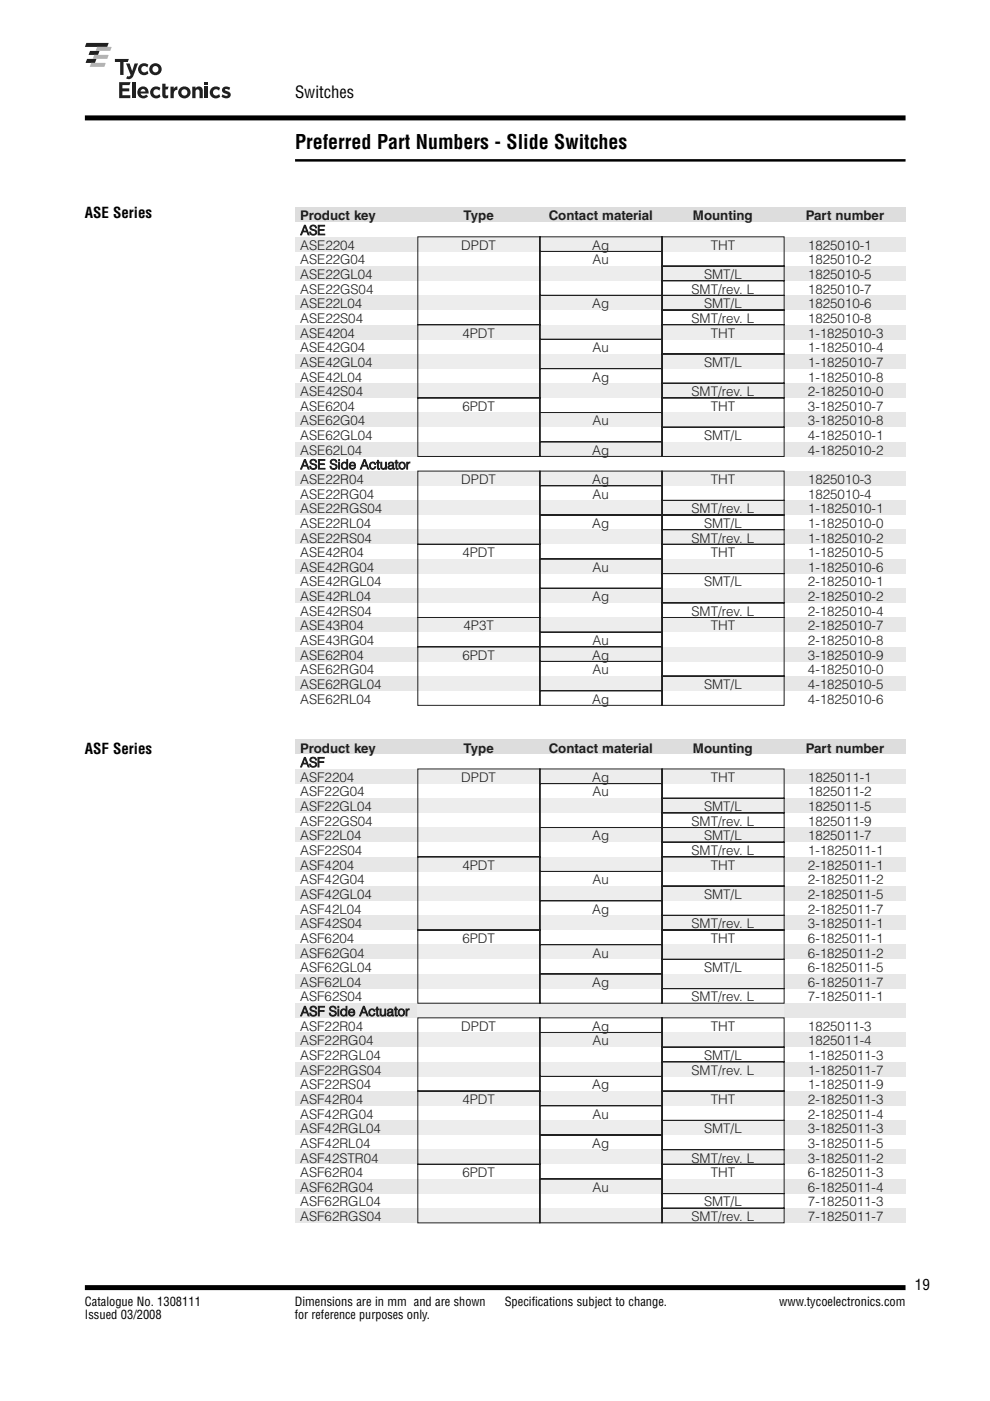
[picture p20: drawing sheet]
<svg xmlns="http://www.w3.org/2000/svg" width="210mm" height="297mm" viewBox="0 0 210 297" stroke-linecap="round" stroke-linejoin="round" font-family="sans-serif">
<defs><g id="words">
<text font-size="4.2" x="62.6" y="31.5">Preferred Part Numbers - Slide Switches</text>
<text font-size="3.5" x="62.6" y="20.8">Switches</text>
<g font-size="3.2">
<text x="18" y="46.3">ASE Series</text>
<text x="18" y="159.9">ASF Series</text>
<text x="194" y="273.6">19</text>
</g>
<g font-size="2.8" fill="#231f20">
<text x="63.7" y="46.7">Product key</text>
<text x="98.3" y="46.7">Type</text>
<text x="116.3" y="46.7">Contact material</text>
<text x="146.9" y="46.7">Mounting</text>
<text x="170.8" y="46.7">Part number</text>
<text x="63.7" y="52.9">ASE2204</text>
<text x="63.7" y="49.8">ASE</text>
<text x="97.8" y="52.9">DPDT</text>
<text x="125.6" y="52.9">Ag</text>
<text x="150.7" y="52.9">THT</text>
<text x="171.3" y="52.9">1825010-1</text>
<text x="63.7" y="56.1">ASE22G04</text>
<text x="63.7" y="59.2">ASE22GL04</text>
<text x="125.7" y="56.1">Au</text>
<text x="149.3" y="59.2">SMT/L</text>
<text x="171.3" y="56.1">1825010-2</text>
<text x="171.3" y="59.2">1825010-5</text>
<text x="63.7" y="62.3">ASE22GS04</text>
<text x="63.7" y="65.4">ASE22L04</text>
<text x="125.6" y="65.4">Ag</text>
<text x="146.6" y="62.3">SMT/rev. L</text>
<text x="149.3" y="65.4">SMT/L</text>
<text x="171.3" y="65.4">1825010-6</text>
<text x="171.3" y="62.3">1825010-7</text>
<text x="63.7" y="68.5">ASE22S04</text>
<text x="63.7" y="71.6">ASE4204</text>
<text x="98" y="71.6">4PDT</text>
<text x="146.6" y="68.5">SMT/rev. L</text>
<text x="150.7" y="71.6">THT</text>
<text x="171.3" y="71.6">1-1825010-3</text>
<text x="171.3" y="68.5">1825010-8</text>
<text x="63.7" y="74.7">ASE42G04</text>
<text x="63.7" y="77.8">ASE42GL04</text>
<text x="125.7" y="74.7">Au</text>
<text x="149.3" y="77.8">SMT/L</text>
<text x="171.3" y="74.7">1-1825010-4</text>
<text x="171.3" y="77.8">1-1825010-7</text>
<text x="63.7" y="80.9">ASE42L04</text>
<text x="63.7" y="84">ASE42S04</text>
<text x="125.6" y="80.9">Ag</text>
<text x="146.6" y="84">SMT/rev. L</text>
<text x="171.3" y="80.9">1-1825010-8</text>
<text x="171.3" y="84">2-1825010-0</text>
<text x="63.7" y="87.1">ASE6204</text>
<text x="98" y="87.1">6PDT</text>
<text x="150.7" y="87.1">THT</text>
<text x="171.3" y="87.1">3-1825010-7</text>
<text x="63.7" y="90.2">ASE62G04</text>
<text x="63.7" y="93.3">ASE62GL04</text>
<text x="125.7" y="90.2">Au</text>
<text x="149.3" y="93.3">SMT/L</text>
<text x="171.3" y="90.2">3-1825010-8</text>
<text x="171.3" y="93.3">4-1825010-1</text>
<text x="63.7" y="96.4">ASE62L04</text>
<text x="63.7" y="99.5">ASE Side Actuator</text>
<text x="125.6" y="96.4">Ag</text>
<text x="171.3" y="96.4">4-1825010-2</text>
<text x="63.7" y="102.6">ASE22R04</text>
<text x="63.7" y="105.7">ASE22RG04</text>
<text x="97.8" y="102.6">DPDT</text>
<text x="125.6" y="102.6">Ag</text>
<text x="125.7" y="105.7">Au</text>
<text x="150.7" y="102.6">THT</text>
<text x="171.3" y="105.7">1825010-4</text>
<text x="171.3" y="102.6">1825010-3</text>
<text x="63.7" y="108.8">ASE22RGS04</text>
<text x="63.7" y="111.9">ASE22RL04</text>
<text x="125.6" y="111.9">Ag</text>
<text x="146.6" y="108.8">SMT/rev. L</text>
<text x="149.3" y="111.9">SMT/L</text>
<text x="171.3" y="111.9">1-1825010-0</text>
<text x="171.3" y="108.8">1-1825010-1</text>
<text x="63.7" y="115">ASE22RS04</text>
<text x="63.7" y="118.1">ASE42R04</text>
<text x="98" y="118.1">4PDT</text>
<text x="146.6" y="115">SMT/rev. L</text>
<text x="150.7" y="118.1">THT</text>
<text x="171.3" y="118.1">1-1825010-5</text>
<text x="171.3" y="115">1-1825010-2</text>
<text x="63.7" y="121.2">ASE42RG04</text>
<text x="63.7" y="124.3">ASE42RGL04</text>
<text x="125.7" y="121.2">Au</text>
<text x="149.3" y="124.3">SMT/L</text>
<text x="171.3" y="121.2">1-1825010-6</text>
<text x="171.3" y="124.3">2-1825010-1</text>
<text x="63.7" y="127.5">ASE42RL04</text>
<text x="63.7" y="130.6">ASE42RS04</text>
<text x="125.6" y="127.5">Ag</text>
<text x="146.6" y="130.6">SMT/rev. L</text>
<text x="171.3" y="127.5">2-1825010-2</text>
<text x="171.3" y="130.6">2-1825010-4</text>
<text x="63.7" y="133.7">ASE43R04</text>
<text x="63.7" y="136.8">ASE43RG04</text>
<text x="98.3" y="133.7">4P3T</text>
<text x="125.7" y="136.8">Au</text>
<text x="150.7" y="133.7">THT</text>
<text x="171.3" y="136.8">2-1825010-8</text>
<text x="171.3" y="133.7">2-1825010-7</text>
<text x="63.7" y="139.9">ASE62R04</text>
<text x="63.7" y="143">ASE62RG04</text>
<text x="98" y="139.9">6PDT</text>
<text x="125.6" y="139.9">Ag</text>
<text x="125.7" y="143">Au</text>
<text x="171.3" y="139.9">3-1825010-9</text>
<text x="171.3" y="143">4-1825010-0</text>
<text x="63.7" y="146.1">ASE62RGL04</text>
<text x="63.7" y="149.2">ASE62RL04</text>
<text x="125.6" y="149.2">Ag</text>
<text x="149.3" y="146.1">SMT/L</text>
<text x="171.3" y="149.2">4-1825010-6</text>
<text x="171.3" y="146.1">4-1825010-5</text>
<text x="63.7" y="159.6">Product key</text>
<text x="98.3" y="159.6">Type</text>
<text x="116.3" y="159.6">Contact material</text>
<text x="146.9" y="159.6">Mounting</text>
<text x="170.8" y="159.6">Part number</text>
<text x="63.7" y="165.8">ASF2204</text>
<text x="63.7" y="162.6">ASF</text>
<text x="97.8" y="165.8">DPDT</text>
<text x="125.6" y="165.8">Ag</text>
<text x="150.7" y="165.8">THT</text>
<text x="171.3" y="165.8">1825011-1</text>
<text x="63.7" y="168.9">ASF22G04</text>
<text x="63.7" y="172">ASF22GL04</text>
<text x="125.7" y="168.9">Au</text>
<text x="149.3" y="172">SMT/L</text>
<text x="171.3" y="168.9">1825011-2</text>
<text x="171.3" y="172">1825011-5</text>
<text x="63.7" y="175.1">ASF22GS04</text>
<text x="63.7" y="178.2">ASF22L04</text>
<text x="125.6" y="178.2">Ag</text>
<text x="146.6" y="175.1">SMT/rev. L</text>
<text x="149.3" y="178.2">SMT/L</text>
<text x="171.3" y="178.2">1825011-7</text>
<text x="171.3" y="175.1">1825011-9</text>
<text x="63.7" y="181.3">ASF22S04</text>
<text x="63.7" y="184.4">ASF4204</text>
<text x="98" y="184.4">4PDT</text>
<text x="146.6" y="181.3">SMT/rev. L</text>
<text x="150.7" y="184.4">THT</text>
<text x="171.3" y="184.4">2-1825011-1</text>
<text x="171.3" y="181.3">1-1825011-1</text>
<text x="63.7" y="187.5">ASF42G04</text>
<text x="63.7" y="190.6">ASF42GL04</text>
<text x="125.7" y="187.5">Au</text>
<text x="149.3" y="190.6">SMT/L</text>
<text x="171.3" y="187.5">2-1825011-2</text>
<text x="171.3" y="190.6">2-1825011-5</text>
<text x="63.7" y="193.7">ASF42L04</text>
<text x="63.7" y="196.8">ASF42S04</text>
<text x="125.6" y="193.7">Ag</text>
<text x="146.6" y="196.8">SMT/rev. L</text>
<text x="171.3" y="193.7">2-1825011-7</text>
<text x="171.3" y="196.8">3-1825011-1</text>
<text x="63.7" y="199.9">ASF6204</text>
<text x="63.7" y="203">ASF62G04</text>
<text x="98" y="199.9">6PDT</text>
<text x="125.7" y="203">Au</text>
<text x="150.7" y="199.9">THT</text>
<text x="171.3" y="203">6-1825011-2</text>
<text x="171.3" y="199.9">6-1825011-1</text>
<text x="63.7" y="206.1">ASF62GL04</text>
<text x="63.7" y="209.2">ASF62L04</text>
<text x="125.6" y="209.2">Ag</text>
<text x="149.3" y="206.1">SMT/L</text>
<text x="171.3" y="209.2">6-1825011-7</text>
<text x="171.3" y="206.1">6-1825011-5</text>
<text x="63.7" y="212.3">ASF62S04</text>
<text x="63.7" y="215.4">ASF Side Actuator</text>
<text x="146.6" y="212.3">SMT/rev. L</text>
<text x="171.3" y="212.3">7-1825011-1</text>
<text x="63.7" y="218.5">ASF22R04</text>
<text x="63.7" y="221.6">ASF22RG04</text>
<text x="97.8" y="218.5">DPDT</text>
<text x="125.6" y="218.5">Ag</text>
<text x="125.7" y="221.6">Au</text>
<text x="150.7" y="218.5">THT</text>
<text x="171.3" y="221.6">1825011-4</text>
<text x="171.3" y="218.5">1825011-3</text>
<text x="63.7" y="224.8">ASF22RGL04</text>
<text x="63.7" y="227.9">ASF22RGS04</text>
<text x="146.6" y="227.9">SMT/rev. L</text>
<text x="149.3" y="224.8">SMT/L</text>
<text x="171.3" y="224.8">1-1825011-3</text>
<text x="171.3" y="227.9">1-1825011-7</text>
<text x="63.7" y="231">ASF22RS04</text>
<text x="125.6" y="231">Ag</text>
<text x="171.3" y="231">1-1825011-9</text>
<text x="63.7" y="234.1">ASF42R04</text>
<text x="63.7" y="237.2">ASF42RG04</text>
<text x="98" y="234.1">4PDT</text>
<text x="125.7" y="237.2">Au</text>
<text x="150.7" y="234.1">THT</text>
<text x="171.3" y="237.2">2-1825011-4</text>
<text x="171.3" y="234.1">2-1825011-3</text>
<text x="63.7" y="240.3">ASF42RGL04</text>
<text x="63.7" y="243.4">ASF42RL04</text>
<text x="125.6" y="243.4">Ag</text>
<text x="149.3" y="240.3">SMT/L</text>
<text x="171.3" y="243.4">3-1825011-5</text>
<text x="171.3" y="240.3">3-1825011-3</text>
<text x="63.7" y="246.5">ASF42STR04</text>
<text x="63.7" y="249.6">ASF62R04</text>
<text x="98" y="249.6">6PDT</text>
<text x="146.6" y="246.5">SMT/rev. L</text>
<text x="150.7" y="249.6">THT</text>
<text x="171.3" y="249.6">6-1825011-3</text>
<text x="171.3" y="246.5">3-1825011-2</text>
<text x="63.7" y="252.7">ASF62RG04</text>
<text x="63.7" y="255.8">ASF62RGL04</text>
<text x="125.7" y="252.7">Au</text>
<text x="149.3" y="255.8">SMT/L</text>
<text x="171.3" y="252.7">6-1825011-4</text>
<text x="171.3" y="255.8">7-1825011-3</text>
<text x="63.7" y="258.9">ASF62RGS04</text>
<text x="146.6" y="258.9">SMT/rev. L</text>
<text x="171.3" y="258.9">7-1825011-7</text>
</g>
<g font-size="2.6">
<text x="18" y="276.9">Catalogue No. 1308111</text>
<text x="18" y="279.7">Issued 03/2008</text>
<text x="62.5" y="279.7">for reference purposes only.</text>
<text x="62.5" y="276.9">Dimensions are in mm and are shown</text>
<text x="107" y="276.9">Specifications subject to change.</text>
<text x="165.2" y="276.9">www.tycoelectronics.com</text>
</g>
</g></defs>
<path d="M62.6 34h129.4" fill="none" stroke="#000" stroke-width=".53"/>
<path d="M18 273h174" fill="none" stroke="#000" stroke-width="1.1" stroke-linecap="butt"/>
<path d="M194 271.3h10v3.3h-10z" fill="#fff"/>
<path d="M18 25h174" fill="none" stroke="#000" stroke-width="1.1" stroke-linecap="butt"/>
<path d="M18 9.1h40.3v14.3h-40.3z" fill="#fff"/>
<g fill="#231f20">
<path d="M26.7 13.5h.8l.5 1.6 .5-1.6h.8l-1 2.4a1.04 1.04 0 0 1-1.6 .7l.3-.5 .4 .1 .3-.3z"/>
<path d="M24.4 12.5h2.9l-.2 .6h-.9v2.8h-.7v-2.8h-1.1z"/>
<path d="M29.8 13.7l.7-.3 .6 .1 .3 .2-.2 .6a.69 .69 0 0 0-1-.1 .69 .69 0 0 0 0 1 .69 .69 0 0 0 1.1-.2l.2 .6a1.28 1.28 0 0 1-1.9-.1 1.28 1.28 0 0 1 .2-1.8z"/>
<path d="M25.3 17.4h2.4l-.2 .6h-1.5v.7h1.4v.7h-1.4v.8h1.6v.6h-2.3z"/>
<path d="M28.1 17.4h.7v3.4h-.7z"/>
<path d="M34.4 17.7h.7v.7h.7l-.3 .6h-.4v1a.33 .33 0 0 0 .6 .2v.5l-.4 .1a.7 .7 0 0 1-.9-.7z"/>
<path d="M40.8 18.4h.7v.3a.84 .84 0 0 1 .9-.3 .84 .84 0 0 1 .6 .8v1.6h-.7v-1.6a.43 .43 0 0 0-.8 0v1.6h-.7z"/>
<path d="M43.4 17.5h.7v.6h-.7z"/>
<path d="M43.4 18.4h.7v2.4h-.7z"/>
<path d="M47.3 18.5l.7-.2 .8 .3-.2 .5-.7-.2-.2 .1 .1 .2a1.06 1.06 0 0 1 1.1 1.2 1.31 1.31 0 0 1-1.9 .1l.2-.5 .3 .2a.58 .58 0 0 0 .8-.1l-.1-.1a1.03 1.03 0 0 1-1.1-1.2z"/>
<path d="M32.3 18.6l.8-.3 .5 .1 .4 .3-.2 .5a.69 .69 0 0 0-1.1-.1 .69 .69 0 0 0 .1 1.1 .69 .69 0 0 0 1-.3l.2 .6a1.28 1.28 0 0 1-1.8-.1 1.28 1.28 0 0 1 .1-1.8z"/>
<path d="M45 18.6l.8-.3 .5 .1 .3 .3-.2 .5a.69 .69 0 0 0-1-.1 .69 .69 0 0 0 0 1.1 .69 .69 0 0 0 1.1-.3l.2 .6a1.28 1.28 0 0 1-1.9-.1 1.28 1.28 0 0 1 .2-1.8z"/>
<path d="M36.1 18.4h.7v.5a.75 .75 0 0 1 .8-.6v.8a.72 .72 0 0 0-.8 .8v.9h-.7z"/>
<path d="M18.3 9.1h4.8l-.4 .8h-4.7z"/>
<path d="M19.1 10.8h2l-.3 .8h-2z"/>
<path d="M18.5 12.5h2l-.4 .8h-2z"/>
<path d="M32.3 14.7a.66 .66 0 0 1 1.3 0 .66 .66 0 0 1-1.3 0zM31.6 14.7a1.3 1.3 0 0 0 2.6 0 1.3 1.3 0 0 0-2.6 0z"/>
<path d="M30.1 18.9a.51 .51 0 0 1 .7 .5h-1zM29.6 18.6a1.29 1.29 0 0 0-.1 1.9 1.29 1.29 0 0 0 1.9-.1l-.4-.3-.4 .2a.61 .61 0 0 1-.8-.5h1.7a1.22 1.22 0 0 0-.5-1.3 1.22 1.22 0 0 0-1.4 .1z"/>
<path d="M38.4 19.6a.7 .7 0 0 1 1.4 0 .7 .7 0 0 1-1.4 0zM37.8 19.6a1.3 1.3 0 0 0 2.6 0 1.3 1.3 0 0 0-2.6 0z"/>
</g>
<g fill="#b1b4b6">
<path d="M20.6 9.9h3.1l-.3 .9h-3.1z"/>
<path d="M20 11.6h3.1l-.4 .9h-3z"/>
<path d="M19.3 13.3h3.1l-.3 .9h-3.1z"/>
</g>
<g fill="#fff">
<path d="M62.6 28.5h129.4v5h-129.4z"/>
<path d="M62.6 44h129.4v108.4h-129.4z"/>
<path d="M62.7 44h129.3v108.4h-129.3z"/>
<path d="M62.7 44h129.3v105h-129.3z"/>
</g>
<path d="M62.7 44h129.3v3.1h-129.3z" fill="#dcddde"/>
<g fill="#e6e7e8">
<path d="M62.7 50.2h129.3v3.1h-129.3z"/>
<path d="M62.7 56.4h129.3v3.1h-129.3z"/>
<path d="M62.7 62.6h129.3v3.1h-129.3z"/>
<path d="M62.7 68.8h129.3v3.1h-129.3z"/>
<path d="M62.7 75h129.3v3.2h-129.3z"/>
<path d="M62.7 81.3h129.3v3.1h-129.3z"/>
<path d="M62.7 87.5h129.3v3.1h-129.3z"/>
<path d="M62.7 93.7h129.3v3.1h-129.3z"/>
<path d="M62.7 99.9h129.3v3.1h-129.3z"/>
<path d="M62.7 106.1h129.3v3.1h-129.3z"/>
<path d="M62.7 112.3h129.3v3.1h-129.3z"/>
<path d="M62.7 118.5h129.3v3.1h-129.3z"/>
<path d="M62.7 124.7h129.3v3.1h-129.3z"/>
<path d="M62.7 130.9h129.3v3.1h-129.3z"/>
<path d="M62.7 137.1h129.3v3.1h-129.3z"/>
<path d="M62.7 143.3h129.3v3.1h-129.3z"/>
</g>
<path d="M88.5 44h77.8v105h-77.8z" fill="#fff"/>
<path d="M88.5 44h77.8v3.1h-77.8z" fill="#dcddde"/>
<g fill="#ededee">
<path d="M88.5 50.2h77.8v3.1h-77.8z"/>
<path d="M88.5 56.4h77.8v3.1h-77.8z"/>
<path d="M88.5 62.6h77.8v3.1h-77.8z"/>
<path d="M88.5 68.8h77.8v3.1h-77.8z"/>
<path d="M88.5 75h77.8v3.2h-77.8z"/>
<path d="M88.5 81.3h77.8v3.1h-77.8z"/>
<path d="M88.5 87.5h77.8v3.1h-77.8z"/>
<path d="M88.5 93.7h77.8v3.1h-77.8z"/>
<path d="M88.5 99.9h77.8v3.1h-77.8z"/>
<path d="M88.5 106.1h77.8v3.1h-77.8z"/>
<path d="M88.5 112.3h77.8v3.1h-77.8z"/>
<path d="M88.5 118.5h77.8v3.1h-77.8z"/>
<path d="M88.5 124.7h77.8v3.1h-77.8z"/>
<path d="M88.5 130.9h77.8v3.1h-77.8z"/>
<path d="M88.5 137.1h77.8v3.1h-77.8z"/>
<path d="M88.5 143.3h77.8v3.1h-77.8z"/>
</g>
<g fill="none" stroke="#231f20" stroke-width=".21">
<path d="M88.6 50.2h25.9v18.6h-25.9zM114.5 50.2h25.9v3.1h-25.9zM114.5 53.3h25.9v9.3h-25.9zM140.4 50.2h25.9v6.2h-25.9zM140.4 56.4h25.9v3.1h-25.9zM140.4 59.5h25.9v3.1h-25.9zM88.6 68.8h25.9v15.6h-25.9zM114.5 62.6h25.9v9.3h-25.9zM114.5 71.9h25.9v6.3h-25.9zM114.5 78.2h25.9v9.3h-25.9zM140.4 62.6h25.9v3.1h-25.9zM140.4 65.7h25.9v3.1h-25.9z"/>
<path d="M140.4 68.8h25.9v6.3h-25.9zM140.4 75h25.9v6.3h-25.9zM88.6 84.4h25.9v12.4h-25.9zM88.6 99.9h25.9v15.5h-25.9zM114.5 87.5h25.9v6.2h-25.9zM114.5 93.7h25.9v3.1h-25.9zM114.5 99.9h25.9v3.1h-25.9zM140.4 81.3h25.9v3.1h-25.9zM140.4 84.4h25.9v6.2h-25.9zM140.4 90.6h25.9v6.2h-25.9zM140.4 99.9h25.9v6.2h-25.9zM88.6 115.4h25.9v15.5h-25.9z"/>
<path d="M114.5 103h25.9v6.2h-25.9zM114.5 109.2h25.9v9.3h-25.9zM114.5 118.5h25.9v6.2h-25.9zM140.4 106.1h25.9v3.1h-25.9zM140.4 109.2h25.9v3.1h-25.9zM140.4 112.3h25.9v3.1h-25.9zM140.4 115.4h25.9v6.2h-25.9zM88.6 130.9h25.9v6.2h-25.9zM88.6 137.1h25.9v12.5h-25.9zM114.5 124.7h25.9v9.3h-25.9zM114.5 134h25.9v3.1h-25.9zM114.5 137.1h25.9v3.1h-25.9z"/>
<path d="M140.4 121.6h25.9v6.2h-25.9zM140.4 127.8h25.9v3.1h-25.9zM140.4 130.9h25.9v12.4h-25.9zM114.5 140.2h25.9v6.3h-25.9zM114.5 146.5h25.9v3.1h-25.9zM140.4 143.3h25.9v6.3h-25.9z"/>
</g>
<g fill="#fff">
<path d="M62.6 156.8h129.4v113.2h-129.4z"/>
<path d="M62.7 156.8h129.3v113.2h-129.3z"/>
<path d="M62.7 156.8h129.3v105h-129.3z"/>
</g>
<path d="M62.7 156.8h129.3v3.1h-129.3z" fill="#dcddde"/>
<g fill="#e6e7e8">
<path d="M62.7 163h129.3v3.1h-129.3z"/>
<path d="M62.7 169.2h129.3v3.1h-129.3z"/>
<path d="M62.7 175.5h129.3v3.1h-129.3z"/>
<path d="M62.7 181.7h129.3v3.1h-129.3z"/>
<path d="M62.7 187.9h129.3v3.1h-129.3z"/>
<path d="M62.7 194.1h129.3v3.1h-129.3z"/>
<path d="M62.7 200.3h129.3v3.1h-129.3z"/>
<path d="M62.7 206.5h129.3v3.1h-129.3z"/>
<path d="M62.7 212.7h129.3v3.1h-129.3z"/>
<path d="M62.7 218.9h129.3v3.1h-129.3z"/>
<path d="M62.7 225.1h129.3v3.1h-129.3z"/>
<path d="M62.7 231.3h129.3v3.1h-129.3z"/>
<path d="M62.7 237.5h129.3v3.1h-129.3z"/>
<path d="M62.7 243.7h129.3v3.2h-129.3z"/>
<path d="M62.7 250h129.3v3.1h-129.3z"/>
<path d="M62.7 256.2h129.3v3.1h-129.3z"/>
</g>
<path d="M88.5 156.8h77.8v105h-77.8z" fill="#fff"/>
<path d="M88.5 156.8h77.8v3.1h-77.8z" fill="#dcddde"/>
<g fill="#ededee">
<path d="M88.5 163h77.8v3.1h-77.8z"/>
<path d="M88.5 169.2h77.8v3.1h-77.8z"/>
<path d="M88.5 175.5h77.8v3.1h-77.8z"/>
<path d="M88.5 181.7h77.8v3.1h-77.8z"/>
<path d="M88.5 187.9h77.8v3.1h-77.8z"/>
<path d="M88.5 194.1h77.8v3.1h-77.8z"/>
<path d="M88.5 200.3h77.8v3.1h-77.8z"/>
<path d="M88.5 206.5h77.8v3.1h-77.8z"/>
<path d="M88.5 212.7h77.8v3.1h-77.8z"/>
<path d="M88.5 218.9h77.8v3.1h-77.8z"/>
<path d="M88.5 225.1h77.8v3.1h-77.8z"/>
<path d="M88.5 231.3h77.8v3.1h-77.8z"/>
<path d="M88.5 237.5h77.8v3.1h-77.8z"/>
<path d="M88.5 243.7h77.8v3.2h-77.8z"/>
<path d="M88.5 250h77.8v3.1h-77.8z"/>
<path d="M88.5 256.2h77.8v3.1h-77.8z"/>
</g>
<g fill="none" stroke="#231f20" stroke-width=".21">
<path d="M88.6 163h25.9v18.7h-25.9zM114.5 163h25.9v3.1h-25.9zM114.5 166.1h25.9v9.3h-25.9zM114.5 175.5h25.9v9.3h-25.9zM140.4 163h25.9v6.2h-25.9zM140.4 169.2h25.9v3.1h-25.9zM140.4 172.3h25.9v3.1h-25.9zM140.4 175.5h25.9v3.1h-25.9zM140.4 178.6h25.9v3.1h-25.9zM88.6 181.7h25.9v15.5h-25.9zM88.6 197.2h25.9v15.5h-25.9zM114.5 184.8h25.9v6.2h-25.9z"/>
<path d="M114.5 191h25.9v9.3h-25.9zM140.4 181.7h25.9v6.2h-25.9zM140.4 187.9h25.9v6.2h-25.9zM140.4 194.1h25.9v3.1h-25.9zM140.4 197.2h25.9v6.2h-25.9zM88.6 215.8h25.9v15.5h-25.9zM114.5 200.3h25.9v6.2h-25.9zM114.5 206.5h25.9v6.2h-25.9zM114.5 215.8h25.9v3.1h-25.9zM114.5 218.9h25.9v9.3h-25.9zM140.4 203.4h25.9v6.2h-25.9zM140.4 209.6h25.9v3.1h-25.9z"/>
<path d="M140.4 215.8h25.9v6.2h-25.9zM88.6 231.3h25.9v15.6h-25.9zM114.5 228.2h25.9v6.2h-25.9zM114.5 234.4h25.9v6.2h-25.9zM140.4 222h25.9v3.1h-25.9zM140.4 225.1h25.9v6.2h-25.9zM140.4 231.3h25.9v6.2h-25.9zM140.4 237.5h25.9v6.3h-25.9zM88.6 246.9h25.9v12.4h-25.9zM114.5 240.6h25.9v9.4h-25.9zM114.5 250h25.9v9.3h-25.9zM140.4 243.7h25.9v3.1h-25.9z"/>
<path d="M140.4 246.9h25.9v6.2h-25.9zM140.4 253.1h25.9v3.1h-25.9zM140.4 256.2h25.9v3.1h-25.9z"/>
</g>
<use href="#words"/>
</svg>
